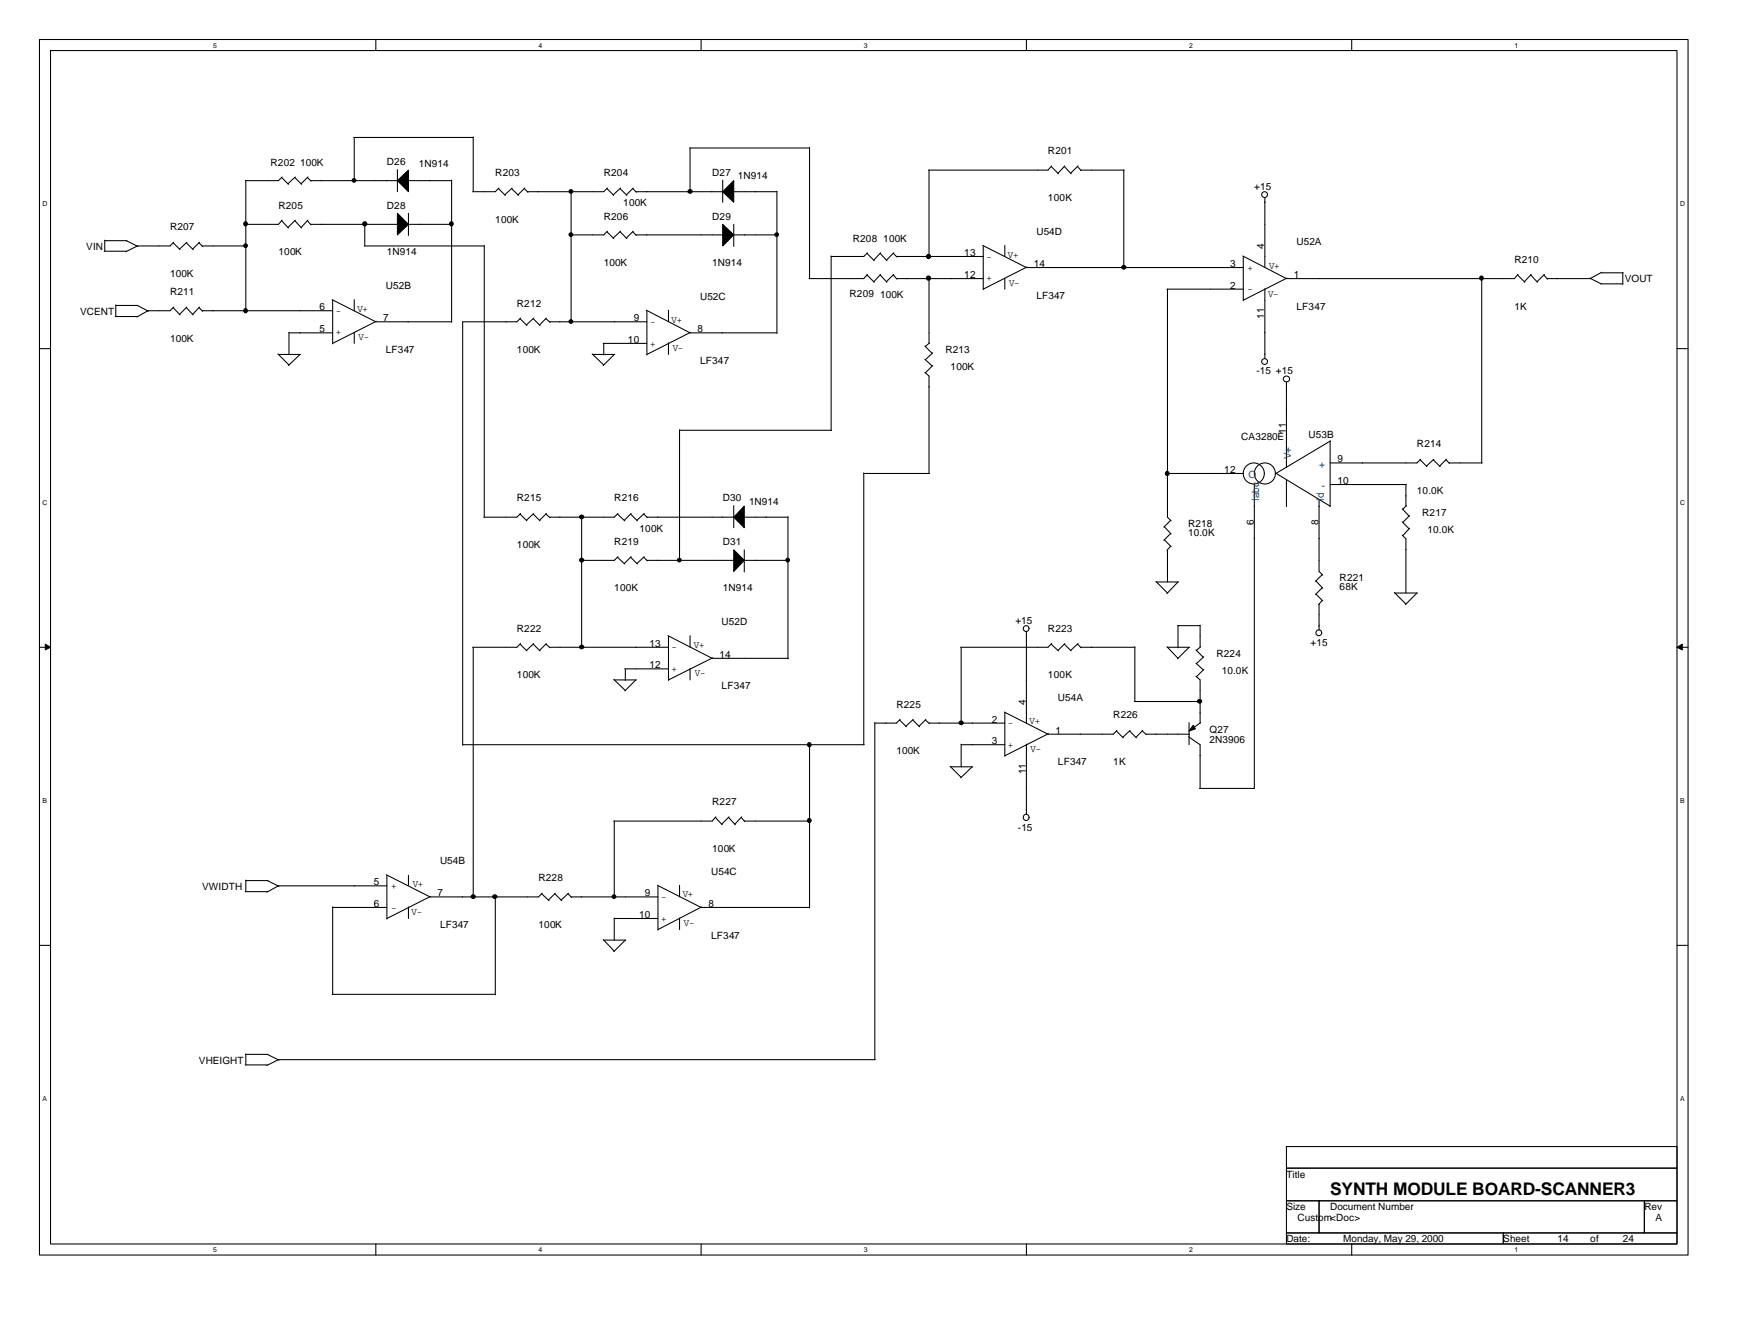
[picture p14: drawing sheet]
<svg xmlns="http://www.w3.org/2000/svg" width="279mm" height="216mm" viewBox="0 0 279 216" stroke-linecap="round" stroke-linejoin="round" font-family="sans-serif">
<defs><g id="words">
<text font-size="2.8" x="214" y="192.1">SYNTH MODULE BOARD-SCANNER3</text>
<g font-size="1.6">
<text x="43.5" y="26.8">R202</text>
<text x="48.3" y="26.8">100K</text>
<text x="62.2" y="26.6">D26</text>
<text x="67.4" y="26.9">1N914</text>
<text x="79.7" y="28.3">R203</text>
<text x="97.1" y="28.3">R204</text>
<text x="114.6" y="28.3">D27</text>
<text x="118.7" y="28.7">1N914</text>
<text x="168.6" y="24.8">R201</text>
<text x="44.8" y="33.5">R205</text>
<text x="62.2" y="33.5">D28</text>
<text x="79.7" y="35.8">100K</text>
<text x="97.1" y="35.3">R206</text>
<text x="100.2" y="33.2">100K</text>
<text x="114.6" y="35.3">D29</text>
<text x="168.6" y="32.3">100K</text>
<text x="201.8" y="30.6">+15</text>
<text x="13.9" y="40.2">VIN</text>
<text x="27.3" y="37">R207</text>
<text x="44.8" y="41.1">100K</text>
<text x="62.2" y="41.1">1N914</text>
<text x="137.2" y="38.9">R208</text>
<text x="142.1" y="38.9">100K</text>
<text x="155.1" y="41.1">13</text>
<text x="158.7" y="41.7">-</text>
<text x="162.1" y="41.4">V+</text>
<text x="166.7" y="37.8">U54D</text>
<text x="203.4" y="40" transform="rotate(-90 203.4 40)">4</text>
<text x="208.5" y="39.5">U52A</text>
<text x="27.3" y="47.5">R211</text>
<text x="27.3" y="44.5">100K</text>
<text x="62.1" y="46.5">U52B</text>
<text x="97.1" y="42.8">100K</text>
<text x="114.6" y="42.8">1N914</text>
<text x="136.7" y="47.7">R209</text>
<text x="141.6" y="47.8">100K</text>
<text x="155.1" y="44.7">12</text>
<text x="158.7" y="45.2">+</text>
<text x="162.3" y="46">V-</text>
<text x="166.3" y="42.9">14</text>
<text x="197.9" y="42.9">3</text>
<text x="197.9" y="46.4">2</text>
<text x="200.7" y="43.5">+</text>
<text x="200.7" y="47">-</text>
<text x="204" y="47.7">V-</text>
<text x="204.1" y="43.2">V+</text>
<text x="208.1" y="44.7">1</text>
<text x="243.6" y="42.2">R210</text>
<text x="261.4" y="45.4">VOUT</text>
<text x="12.9" y="50.6">VCENT</text>
<text x="51.4" y="53.4">5</text>
<text x="51.4" y="49.9">6</text>
<text x="54" y="53.9">+</text>
<text x="54" y="50.5">-</text>
<text x="57.5" y="50.1">V+</text>
<text x="61.6" y="51.6">7</text>
<text x="83.1" y="49.3">R212</text>
<text x="101.9" y="51.6">9</text>
<text x="104.6" y="52.2">-</text>
<text x="108" y="51.9">V+</text>
<text x="112.2" y="53.4">8</text>
<text x="112.6" y="48.2">U52C</text>
<text x="166.7" y="48">LF347</text>
<text x="203.4" y="51.2" transform="rotate(-90 203.4 51.2)">11</text>
<text x="208.5" y="49.8">LF347</text>
<text x="243.6" y="49.8">1K</text>
<text x="27.3" y="55">100K</text>
<text x="57.7" y="54.7">V-</text>
<text x="62.1" y="56.7">LF347</text>
<text x="83.1" y="56.7">100K</text>
<text x="101" y="55.1">10</text>
<text x="104.6" y="55.7">+</text>
<text x="108.2" y="56.4">V-</text>
<text x="112.6" y="58.5">LF347</text>
<text x="152.1" y="56.7">R213</text>
<text x="152.9" y="59.5">100K</text>
<text x="202.1" y="60.2">-15 +15</text>
<text x="199.6" y="70.7">CA3280E</text>
<text x="206.8" y="69.8" transform="rotate(-90 206.8 69.8)">11</text>
<text x="210.5" y="70.4">U53B</text>
<text x="227.9" y="71.9">R214</text>
<text x="196.9" y="76">12</text>
<text x="215.1" y="74.3">9</text>
<text x="215.1" y="77.8">10</text>
<text x="83.1" y="80.6">R215</text>
<text x="98.8" y="80.6">R216</text>
<text x="116.2" y="80.6">D30</text>
<text x="120.5" y="81.2">1N914</text>
<text x="227.9" y="79.4">10.0K</text>
<text x="228.8" y="82.9">R217</text>
<text x="83.1" y="88.1">100K</text>
<text x="98.8" y="87.6">R219</text>
<text x="102.9" y="85.5">100K</text>
<text x="116.2" y="87.6">D31</text>
<text x="191.1" y="84.7">R218</text>
<text x="191.1" y="86.2">10.0K</text>
<text x="201.7" y="84.3" transform="rotate(-90 201.7 84.3)">6</text>
<text x="212.1" y="84.3" transform="rotate(-90 212.1 84.3)">8</text>
<text x="229.6" y="85.7">10.0K</text>
<text x="98.8" y="95.1">100K</text>
<text x="116.2" y="95.1">1N914</text>
<text x="215.5" y="93.4">R221</text>
<text x="215.5" y="94.9">68K</text>
<text x="83.1" y="101.6">R222</text>
<text x="116.1" y="100.5">U52D</text>
<text x="163.3" y="100.3">+15</text>
<text x="168.6" y="101.6">R223</text>
<text x="104.5" y="107.4">12</text>
<text x="104.5" y="104">13</text>
<text x="108" y="104.6">-</text>
<text x="111.6" y="104.2">V+</text>
<text x="115.7" y="105.7">14</text>
<text x="195.7" y="105.6">R224</text>
<text x="210.8" y="103.8">+15</text>
<text x="83.1" y="109.1">100K</text>
<text x="108" y="108">+</text>
<text x="111.8" y="108.7">V-</text>
<text x="116.1" y="110.8">LF347</text>
<text x="144.2" y="113.8">R225</text>
<text x="165" y="113.4" transform="rotate(-90 165 113.4)">4</text>
<text x="168.6" y="109.1">100K</text>
<text x="170.2" y="112.7">U54A</text>
<text x="196.5" y="108.4">10.0K</text>
<text x="159.5" y="119.6">3</text>
<text x="159.5" y="116.2">2</text>
<text x="162.1" y="116.8">-</text>
<text x="165.6" y="116.4">V+</text>
<text x="169.8" y="117.9">1</text>
<text x="179.1" y="115.5">R226</text>
<text x="194.6" y="117.8">Q27</text>
<text x="194.6" y="119.4">2N3906</text>
<text x="144.2" y="121.2">100K</text>
<text x="162.1" y="120.2">+</text>
<text x="165" y="124.5" transform="rotate(-90 165 124.5)">11</text>
<text x="165.8" y="120.9">V-</text>
<text x="170.2" y="123">LF347</text>
<text x="179.1" y="123">1K</text>
<text x="114.6" y="129.5">R227</text>
<text x="114.6" y="137">100K</text>
<text x="163.7" y="133.5">-15</text>
<text x="32.5" y="143.1">VWIDTH</text>
<text x="60.1" y="142.3">5</text>
<text x="62.9" y="142.9">+</text>
<text x="66.4" y="142.6">V+</text>
<text x="70.8" y="138.9">U54B</text>
<text x="86.6" y="141.6">R228</text>
<text x="114.4" y="140.6">U54C</text>
<text x="60.1" y="145.8">6</text>
<text x="62.9" y="146.4">-</text>
<text x="66.2" y="147.1">V-</text>
<text x="70.4" y="144.1">7</text>
<text x="70.8" y="149.2">LF347</text>
<text x="86.6" y="149.2">100K</text>
<text x="102.8" y="147.6">10</text>
<text x="103.7" y="144.1">9</text>
<text x="106.3" y="148.2">+</text>
<text x="106.3" y="144.7">-</text>
<text x="109.8" y="144.3">V+</text>
<text x="110" y="148.8">V-</text>
<text x="114" y="145.8">8</text>
<text x="114.4" y="151">LF347</text>
<text x="32" y="171">VHEIGHT</text>
<text x="206.9" y="189.3">Title</text>
<text x="206.9" y="194.6">Size</text>
<text x="208.7" y="196.3">Custom&lt;Doc&gt;</text>
<text x="214" y="194.6">Document Number</text>
<text x="264.5" y="194.6">Rev</text>
<text x="266.3" y="196.3">A</text>
<text x="206.9" y="199.7">Date:</text>
<text x="216.1" y="199.7">Monday, May 29, 2000</text>
<text x="241.8" y="199.7">Sheet</text>
<text x="250.5" y="199.7">14</text>
<text x="255.8" y="199.7">of</text>
<text x="261" y="199.7">24</text>
</g>
<g font-size="1.6" fill="#004080">
<text x="200.8" y="76.9">O</text>
<text x="207.7" y="73.8" transform="rotate(-90 207.7 73.8)">V+</text>
<text x="212.2" y="75.2">+</text>
<text x="202.5" y="80.5" transform="rotate(-90 202.5 80.5)">Iabc</text>
<text x="212.6" y="78.7">-</text>
<text x="212.9" y="80.5" transform="rotate(-90 212.9 80.5)">Id</text>
</g>
<g font-size="1.1">
<text x="34.3" y="7.7">5</text>
<text x="86.6" y="7.7">4</text>
<text x="138.9" y="7.7">3</text>
<text x="191.3" y="7.7">2</text>
<text x="243.6" y="7.7">1</text>
<text x="6.9" y="33.2">D</text>
<text x="270.3" y="33.2">D</text>
<text x="6.9" y="81.1">C</text>
<text x="270.3" y="81.1">C</text>
<text x="6.9" y="129.1">B</text>
<text x="270.3" y="129.1">B</text>
<text x="6.9" y="177">A</text>
<text x="270.3" y="177">A</text>
<text x="34.3" y="201.3">5</text>
<text x="86.6" y="201.3">4</text>
<text x="138.9" y="201.3">3</text>
<text x="191.3" y="201.3">2</text>
<text x="243.6" y="201.3">1</text>
</g>
</g></defs>
<g fill="none" stroke="#000" stroke-width=".17">
<path d="M6.3 6.3h265.2v195.5h-265.2zM8.1 8.1h261.6v191.9h-261.6zM60.5 6.3v1.8M112.8 6.3v1.8M165.1 6.3v1.8M217.4 6.3v1.8M16.8 38.7h3.6M16.8 38.6v1.8M20.3 38.7l1.9 .9M22.1 39.5l-1.9 1M27.9 39l1.1 1.1M27.9 38.9l-.6 .6h-5.3"/>
<path d="M30 39l1.1 1.1M30.1 38.9l-1.2 1.1M32 39l.6 .6M32.1 38.9l-1.1 1.1M32.5 39.5h7.1M39.5 29v21M45.3 28.5l1.1 1.1M45.3 35.5l1.1 1.2M45.4 28.4l-.6 .6h-5.3M45.4 35.4l-.6 .7h-5.3M47.4 28.5l1.1 1.1M47.4 35.5l1.1 1.2"/>
<path d="M47.5 28.4l-1.2 1.1M47.5 35.4l-1.2 1.2M49.4 28.5l.6 .6M49.4 35.5l.6 .7M49.5 28.4l-1.1 1.1M49.5 35.4l-1.1 1.2M50 29h13.9M50 36.1h14M56.9 22.1h19.2M57 22.1v7M58.6 39.5h19.3M58.7 36v3.5"/>
<path d="M63.9 27.3v3.5M65.6 29h7M65.7 34.3v3.5M65.7 36.1h7M72.6 29v22.8M76.1 22v8.8M77.9 39.5v43.6M80.2 30.3l1.1 1.1M80.3 30.2l-.6 .6h-3.7M82.3 30.3l1.1 1.1M82.4 30.2l-1.2 1.1M84.3 30.3l.6 .6"/>
<path d="M84.4 30.2l-1.1 1.1M91.9 30.8v21M97.6 37.3l1.1 1.1M97.6 30.3l1.1 1.1M97.7 37.2l-.6 .6h-5.3M97.7 30.2l-.6 .6h-12.3M99.7 37.3l1.1 1.1M99.7 30.3l1.1 1.1M99.8 37.2l-1.2 1.1M99.8 30.2l-1.2 1.1M101.8 37.3l.6 .5M101.8 30.3l.6 .6"/>
<path d="M101.9 37.2l-1.1 1.1M101.9 30.2l-1.1 1.1M102.3 37.8h14M102.3 30.8h13.9M110.9 23.8h19.3M111 23.8v7.1M116.2 29v3.5M117.9 30.8h7.1M118 37.8h7.1M118 36.1v3.5M125 30.7v22.9M130.2 23.7v21.1"/>
<path d="M149.4 27.3v14M158.1 39.5l7 3.5h34.9M158.2 39.5v7.1M161.6 39.5v1.7M169.1 26.8l1.2 1.1M169.2 26.7l-.6 .6h-19.2M171.2 26.8l1.1 1.1M171.3 26.7l-1.1 1.2M173.3 26.8l.6 .6M173.4 26.7l-1.2 1.2M173.8 27.3h7M180.8 27.3v15.8"/>
<path d="M203.5 31.8v11.1M203.9 31.2a.47 .47 0 0 0-.7-.3 .47 .47 0 0 0 0 .8 .47 .47 0 0 0 .7-.4M6.3 56h1.8M16.8 40.4h3.5M18.5 50.9h3.6M18.6 49.1h3.6M18.6 49v1.9M22.1 49.1l1.8 .9M23.8 50l-1.8 1M27.9 49.4l1.1 1.2M27.9 49.4l-.6 .6h-3.6M30 49.4l1.1 1.2"/>
<path d="M30.1 49.4l-1.2 1.1M32 49.4l.6 .6M32.1 49.4l-1.1 1.1M32.5 50h21M44.7 56.9l1.8 1.8M44.8 57h3.5M46.5 53.5h7M46.5 53.4v3.6M48.3 57l-1.9 1.8M53.4 48.2l7.1 3.5h12.1M53.5 48.3v7M57 48.2v1.8"/>
<path d="M57 53.4v1.8M60.5 51.6l-7 3.6M83.7 51.2l1.1 1.1M83.7 51.1l-.6 .6h-8.7v68.1M85.8 51.2l1.1 1.1M85.9 51.1l-1.2 1.1M87.8 51.2l.7 .6M87.9 51.1l-1.1 1.1M88.4 51.7h15.7M95.2 56.9l1.9 1.8M95.3 57h3.6M97 55.2h7.1"/>
<path d="M97.1 55.2v1.9M98.8 57l-1.8 1.8M104 49.9l7 3.6h14M104.1 50v7.1M107.5 49.9v1.8M107.5 55.1v1.9M111.1 53.4l-7 3.6M133.7 41.1v28.1M139.4 44.2l1.2 1.2M139.4 40.7l1.2 1.2M139.5 44.1l-.6 .7h-8.8M139.5 40.6l-.6 .6h-5.2"/>
<path d="M141.6 44.2l1.1 1.2M141.6 40.7l1.1 1.2M141.6 44.1l-1.1 1.2M141.6 40.6l-1.1 1.2M143.7 44.2l.6 .7M143.7 40.7l.6 .6M143.8 44.1l-1.2 1.2M143.8 40.6l-1.2 1.2M144.2 44.8h14M144.2 41.2h14M148.8 59.9l.6 .6v15.6M148.8 57.7l1.1 1.1"/>
<path d="M148.8 55.6l1.1 1.2M149.4 44.7v10.5M149.5 55.1l-.7 .6M150 58.8l-1.2 1.1M150 56.7l-1.2 1.1M161.6 44.7v1.8M165.2 42.9l-7 3.6M187.7 46.5h12.3M187.8 46.5v36.6l.6 .6M199.9 41.1l7 3.7h36.7l.6-.7M200 41.2v7.1M203.5 46.4v11.3"/>
<path d="M203.9 58.1a.47 .47 0 0 0-.7-.4 .47 .47 0 0 0 0 .8 .47 .47 0 0 0 .7-.4M207 44.7l-7 3.6M238.3 44.7v29.7M244.1 44.2l1.2 1.2M246.2 44.2l1.1 1.2M246.3 44.1l-1.1 1.2M248.3 44.2l.6 .7M248.4 44.1l-1.2 1.2M255.7 44.7l1.9 .9M257.5 45.6h3.5M257.6 43.9h3.5M257.6 43.8l-1.8 1h-7"/>
<path d="M261 43.9v1.8M269.7 56h1.8M109.3 69.1v21M109.3 69.2h24.5M138.9 76.1h10.6M138.9 76v43.7M187.7 76.1h12.3M201.8 77.9v48.8h-8.8M205.1 76l8.9 5.4M206.9 61.5v13.7M206.9 77.2v4.2M207.4 60.9a.48 .48 0 0 0-.5-.5 .48 .48 0 0 0-.4 .5 .48 .48 0 0 0 .4 .5l.5-.2v-.3"/>
<path d="M214 71v10.4M214 77.9h12.2M214 70.9l-8.8 5.2M226.1 77.9v3.5M228.4 73.9l1.1 1.1M228.5 73.8l-.6 .6h-13.9M230.5 73.9l1.1 1.1M230.6 73.8l-1.2 1.1M232.6 73.9l.6 .6M232.7 73.8l-1.1 1.1M233.1 74.4h5.3M83.7 82.6l1.1 1.1"/>
<path d="M83.7 82.5l-.6 .6h-5.3M85.8 82.6l1.1 1.1M85.9 82.5l-1.2 1.2M87.8 82.6l.7 .6M87.9 82.5l-1.1 1.2M93.6 83.1v21M99.3 89.6l1.2 1.1M99.3 82.6l1.2 1.1M99.4 82.5l-.6 .6h-10.4M99.4 89.5l-.6 .6h-5.3M101.4 89.6l1.1 1.1M101.4 82.6l1.1 1.1"/>
<path d="M101.5 89.5l-1.1 1.1M101.5 82.5l-1.1 1.2M103.5 89.6l.6 .6M103.5 82.6l.6 .6M103.6 89.5l-1.2 1.1M103.6 82.5l-1.2 1.2M104.1 83.1h13.9M104.1 90.1h14M118 81.3v3.5M119.6 83.1h7.1M119.7 88.4v3.5M119.7 90.1h7.1"/>
<path d="M126.7 83.1v22.8M185.9 93.5l1.9 1.8M186 93.6h3.6M187.3 84.7l1.1 1.2M187.3 86.8l1.1 1.1M187.8 88.4v5.2M188.3 83.7l-1.1 1.1M188.3 85.8l-1.1 1.1M188.3 87.8l-.6 .7M189.5 93.6l-1.8 1.8M211.7 93.4l1.1 1.2M211.7 95.5l1.1 1.1"/>
<path d="M212.2 80.3v11.6l.6 .6M212.2 97.1v4.2M212.7 92.4l-1.1 1.1M212.7 94.5l-1.1 1.1M212.7 96.5l-.6 .7M224.3 95.2l1.8 1.9M224.4 95.3h3.6M225.6 86l.5 .6v8.7M225.6 83.9l1.1 1.1M225.6 81.8l1.1 1.2M226.2 81.3l-.6 .6M226.7 84.9l-1.1 1.2"/>
<path d="M226.7 82.9l-1.1 1.1M227.9 95.3l-1.8 1.9M6.3 104.1h1.8M74.4 119.7h64.6M76.1 104.1v40.2M83.7 103.5l1.1 1.1M83.7 103.5l-.6 .6h-7.1M85.8 103.5l1.1 1.1M85.9 103.5l-1.2 1.1M87.8 103.5l.7 .6M87.9 103.5l-1.1 1.1M88.4 104.1h19.1"/>
<path d="M98.7 109.2l1.9 1.8M98.8 109.3h3.6M100.5 107.5h7M100.6 107.5v1.9M102.3 109.3l-1.8 1.8M107.4 102.2l7.2 3.6h12.2M107.5 102.3v7.1M111 102.2v1.9M111 107.4v1.9M114.6 105.7l-7.1 3.6M130.2 119.6v26.4M140.7 116.2v54.1"/>
<path d="M144.7 115.7l1.1 1.1M144.8 115.7l-.6 .5h-3.5M146.8 115.7l1.1 1.1M146.9 115.7l-1.2 1.1M148.8 115.7l.7 .6M148.9 115.7l-1.1 1.1M149.4 116.2h12.2M154.6 119.7h7M154.6 104.1v12.2M154.6 119.6v3.7M161.5 114.5l7.1 3.5h10.5l.6-.6M161.6 114.6v7"/>
<path d="M165.1 101.6v14.6M165.1 119.6v11.3M165.5 101a.47 .47 0 0 0-.7-.4 .47 .47 0 0 0 0 .8 .47 .47 0 0 0 .7-.4M168.7 117.9l-7.1 3.6M169.1 103.5l1.2 1.1M169.2 103.5l-.6 .6h-14.1M171.2 103.5l1.1 1.1M171.3 103.5l-1.1 1.1M173.3 103.5l.6 .6M173.4 103.5l-1.2 1.1M173.8 104.1h8.7M179.6 117.5l1.1 1.1"/>
<path d="M181.7 117.5l1.1 1.1M181.8 117.4l-1.2 1.1M182.5 112.8h10.5M182.5 104v8.8M183.7 117.5l.7 .6M183.8 117.4l-1.1 1.1M184.3 118h7M187.7 104l1.8 1.8M187.8 104.1h3.5M189.4 100.6h3.6M189.5 100.6v3.5M191.2 118.4l1.8 1.3v7"/>
<path d="M191.3 104.1l-1.9 1.8M191.3 116.2v3.5M192.4 108.7l.6 .6v6.9M192.4 106.6l1.1 1.1M192.4 104.5l1.1 1.2M193 100.5v3.6M193.1 116.2l-1.8 1.3M193.1 104l-.7 .6M193.6 107.6l-1.2 1.2M193.6 105.6l-1.2 1.1M212.6 101.7a.47 .47 0 0 0-.7-.4 .47 .47 0 0 0 0 .8 .47 .47 0 0 0 .7-.4M269.7 104.1h1.8"/>
<path d="M98.8 132v12.3M115.1 131.4l1.1 1.2M115.1 131.3l-.5 .7h-15.9M117.2 131.4l1.1 1.2M117.3 131.3l-1.2 1.2M119.2 131.4l.6 .7M119.3 131.3l-1.1 1.2M119.7 132h10.6M152.8 123.2l1.8 1.8M152.9 123.3h3.6M156.4 123.3l-1.9 1.8M6.3 152h1.8"/>
<path d="M39.5 143.3h3.5M39.5 141.5v1.8M39.5 141.6h3.6M43 141.6l1.9 .9M53.4 159.9h26.3M53.5 145.8v14.1M53.5 145.9h8.7M62.1 140.6l7.1 3.6h17.4l.6-.6M62.2 140.7v7M62.2 142.4h-17.4l-1.9 1M65.7 140.7v1.6M65.7 145.8v1.9"/>
<path d="M69.3 144.1l-7.1 3.6M79.7 144.2v15.7M87.1 143.7l1.2 1.1M89.2 143.7l1.1 1.1M89.3 143.6l-1.1 1.1M91.4 143.7l.5 .6M91.4 143.6l-1.1 1.1M91.9 144.2h13.9M97 151l1.8 1.9M97.1 151.1h3.6M98.8 147.7h7M98.8 147.6v3.5"/>
<path d="M100.6 151.1l-1.9 1.9M105.7 142.3l7.1 3.6h17.4M105.8 142.4v7.1M109.3 142.3v1.9M109.3 147.6v1.8M112.9 145.8l-7.1 3.6M269.7 152h1.8M39.5 171.2h3.5M39.5 169.5h3.6M39.5 169.4v1.8M43 169.5l1.9 .9M140.8 170.3h-96l-1.9 1"/>
<path d="M60.5 200v1.8M112.8 200v1.8M165.1 200v1.8M206.9 184.3h62.8v3.5h-62.8zM206.9 187.8h62.8v5.2h-62.8zM206.9 193h5.3v5.2h-5.3zM206.9 198.2h34.9v1.8h-34.9zM212.2 193h52.3v5.2h-52.3zM217.4 200v1.8M241.8 198.2h27.9v1.8h-27.9zM264.5 193h5.2v5.2h-5.2z"/>
<circle cx="201.7" cy="76.1" r="1.69"/>
<circle cx="203.5" cy="76.1" r="1.69"/>
<circle cx="165" cy="131.4" r=".49"/>
</g>
<g fill="#000" stroke="#000" stroke-width=".16">
<path d="M7.3 103.5l.8 .6-.8 .4z" fill-rule="evenodd"/>
<path d="M269.7 104.1l.9-.6v1z" fill-rule="evenodd"/>
</g>
<g fill="#000" stroke="#000" stroke-width=".17">
<path d="M63.9 34.3l1.8 1.8-1.8 1.7z" fill-rule="evenodd"/>
<path d="M63.9 29l1.8-1.7v3.5z" fill-rule="evenodd"/>
<path d="M116.2 36.1l1.8 1.7-1.8 1.7z" fill-rule="evenodd"/>
<path d="M116.2 30.8l1.8-1.8v3.5z" fill-rule="evenodd"/>
<path d="M118 88.4l1.7 1.7-1.7 1.8z" fill-rule="evenodd"/>
<path d="M119.7 81.4v3.4l-1.7-1.7z" fill-rule="evenodd"/>
<path d="M191.9 116.6l.4 .6-1 .3z" fill-rule="evenodd"/>
</g>
<g fill="#000" stroke="#000" stroke-width=".17">
<circle cx="39.5" cy="36" r=".32"/>
<circle cx="39.5" cy="39.5" r=".3"/>
<circle cx="56.9" cy="29" r=".3"/>
<circle cx="58.7" cy="36" r=".34"/>
<circle cx="72.6" cy="36" r=".32"/>
<circle cx="91.8" cy="37.7" r=".3"/>
<circle cx="91.8" cy="30.8" r=".3"/>
<circle cx="111" cy="30.8" r=".32"/>
<circle cx="124.9" cy="37.7" r=".3"/>
<circle cx="39.5" cy="50" r=".32"/>
<circle cx="91.8" cy="51.7" r=".3"/>
<circle cx="149.4" cy="44.7" r=".34"/>
<circle cx="149.4" cy="41.2" r=".34"/>
<circle cx="180.8" cy="43" r=".32"/>
<circle cx="238.3" cy="44.7" r=".32"/>
<circle cx="187.7" cy="76.1" r=".32"/>
<circle cx="93.6" cy="83.1" r=".32"/>
<circle cx="93.6" cy="90" r=".32"/>
<circle cx="109.3" cy="90" r=".3"/>
<circle cx="126.7" cy="90" r=".3"/>
<circle cx="93.6" cy="104" r=".32"/>
<circle cx="130.2" cy="119.7" r=".32"/>
<circle cx="154.6" cy="116.2" r=".32"/>
<circle cx="193" cy="112.7" r=".32"/>
<circle cx="130.2" cy="131.9" r=".32"/>
<circle cx="76.1" cy="144.1" r=".32"/>
<circle cx="79.6" cy="144.1" r=".32"/>
<circle cx="98.8" cy="144.1" r=".3"/>
</g>
<use href="#words"/>
</svg>
